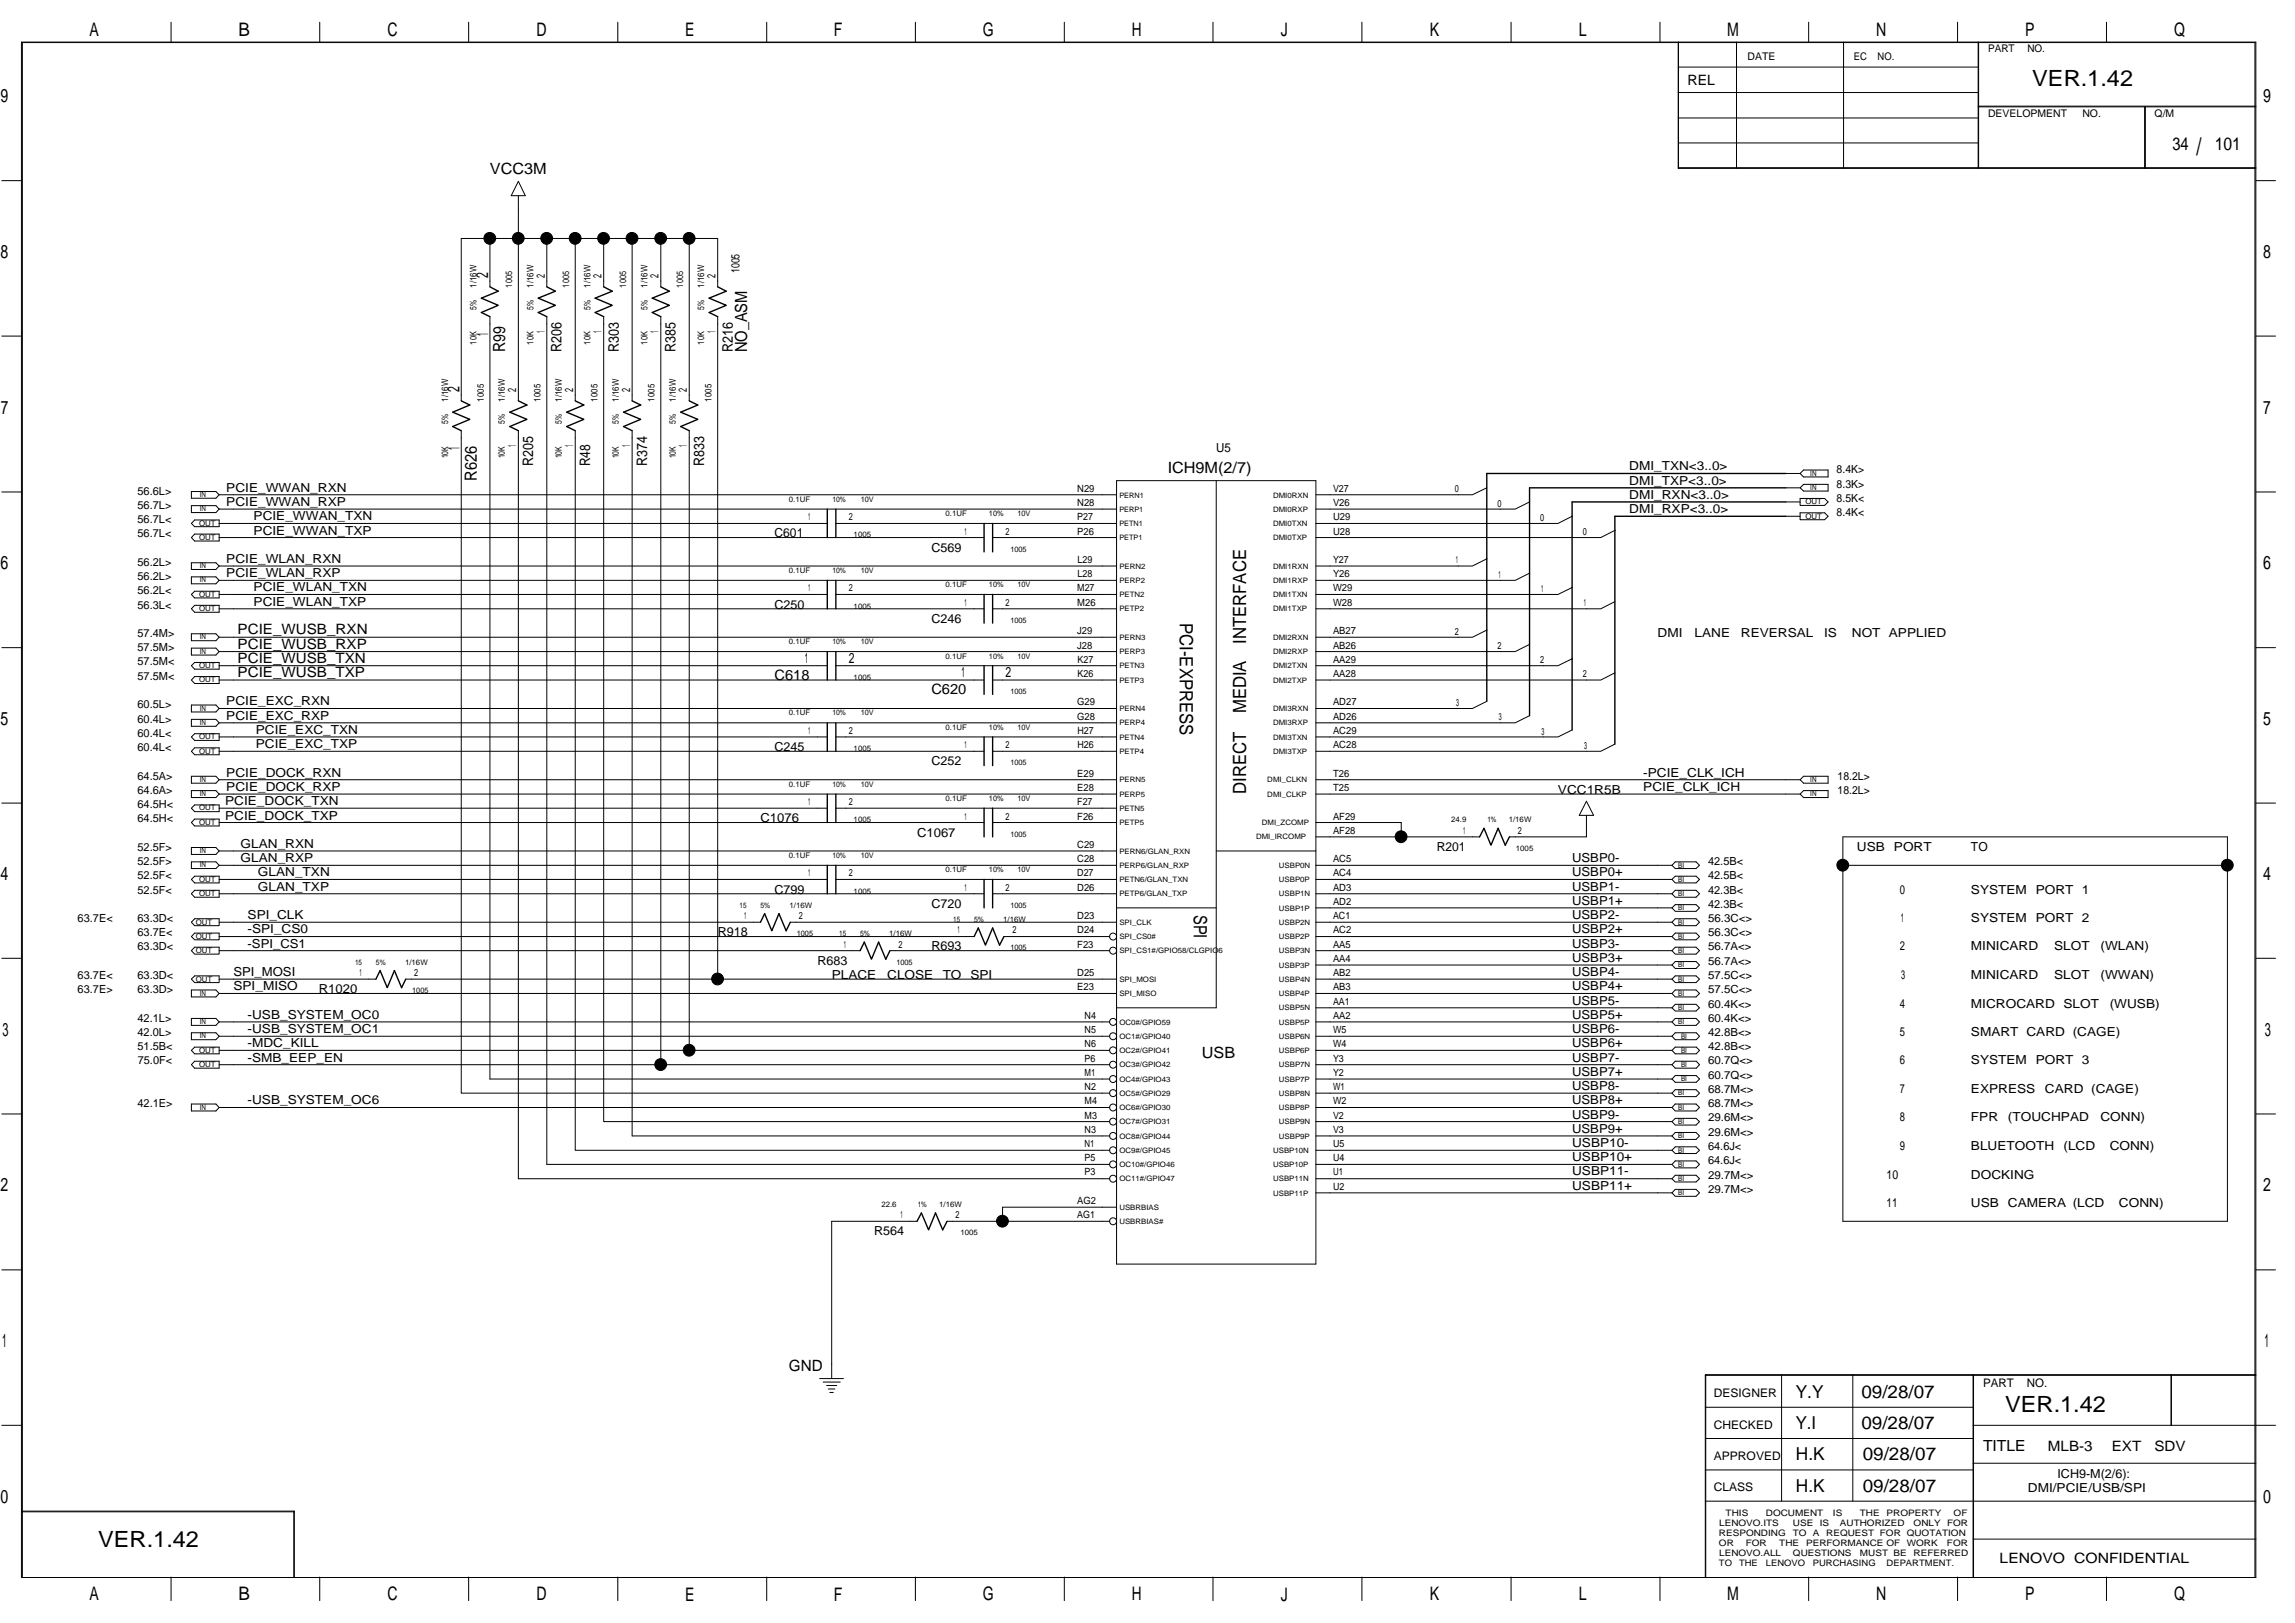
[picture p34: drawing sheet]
<svg xmlns="http://www.w3.org/2000/svg" width="420mm" height="297mm" viewBox="0 0 420 297" stroke-linecap="round" stroke-linejoin="round" font-family="sans-serif">
<defs><g id="words">
<text font-size="4.4" x="402.1" y="28.4">/</text>
<g font-size="4.1">
<text x="372.1" y="15.7">VER.1.42</text>
<text x="367.1" y="258.4">VER.1.42</text>
<text x="18" y="283.2">VER.1.42</text>
</g>
<g font-size="3.4">
<text x="16.4" y="6.6">A</text>
<text x="43.6" y="6.6">B</text>
<text x="70.9" y="6.6">C</text>
<text x="98.2" y="6.6">D</text>
<text x="125.4" y="6.6">E</text>
<text x="152.7" y="6.6">F</text>
<text x="179.9" y="6.6">G</text>
<text x="207.2" y="6.6">H</text>
<text x="234.5" y="6.6">J</text>
<text x="261.8" y="6.6">K</text>
<text x="289" y="6.6">L</text>
<text x="316.2" y="6.6">M</text>
<text x="343.5" y="6.6">N</text>
<text x="370.8" y="6.6">P</text>
<text x="398" y="6.6">Q</text>
<text x=".1" y="18.8">9</text>
<text x="414.3" y="18.8">9</text>
<text x=".1" y="47.2">8</text>
<text x="414.3" y="47.2">8</text>
<text x=".2" y="75.7">7</text>
<text x="414.3" y="75.7">7</text>
<text x=".1" y="104.2">6</text>
<text x="414.3" y="104.2">6</text>
<text x="216" y="114" transform="rotate(90 216 114)">PCI-EXPRESS</text>
<text x=".1" y="132.7">5</text>
<text x="414.3" y="132.7">5</text>
<text x=".1" y="161.1">4</text>
<text x="414.3" y="161.1">4</text>
<text x="218.6" y="167.5" transform="rotate(90 218.6 167.5)">SPI</text>
<text x=".5" y="189.6">3</text>
<text x="414.6" y="189.6">3</text>
<text x=".1" y="218.1">2</text>
<text x="414.3" y="218.1">2</text>
<text x=".4" y="246.6">1</text>
<text x="414.6" y="246.6">1</text>
<text x=".1" y="275.1">0</text>
<text x="414.3" y="275.1">0</text>
<text x="16.4" y="292.9">A</text>
<text x="43.6" y="292.9">B</text>
<text x="70.9" y="292.9">C</text>
<text x="98.2" y="292.9">D</text>
<text x="125.4" y="292.9">E</text>
<text x="152.7" y="292.9">F</text>
<text x="179.9" y="292.9">G</text>
<text x="207.2" y="292.9">H</text>
<text x="234.5" y="292.9">J</text>
<text x="261.8" y="292.9">K</text>
<text x="289" y="292.9">L</text>
<text x="316.2" y="292.9">M</text>
<text x="343.5" y="292.9">N</text>
<text x="370.8" y="292.9">P</text>
<text x="398" y="292.9">Q</text>
</g>
<g font-size="3.3">
<text x="397.7" y="27.4">34</text>
<text x="405.5" y="27.4">101</text>
<text x="228.1" y="117.8" transform="rotate(-90 228.1 117.8)">INTERFACE</text>
<text x="228.1" y="130.5" transform="rotate(-90 228.1 130.5)">MEDIA</text>
<text x="228.1" y="145.3" transform="rotate(-90 228.1 145.3)">DIRECT</text>
<text x="328.7" y="255.8">Y.Y</text>
<text x="340.8" y="255.8">09/28/07</text>
<text x="328.7" y="261.6">Y.I</text>
<text x="340.8" y="261.6">09/28/07</text>
<text x="328.8" y="267.3">H.K</text>
<text x="341" y="267.3">09/28/07</text>
<text x="328.8" y="273">H.K</text>
<text x="341" y="273">09/28/07</text>
</g>
<g font-size="3.1">
<text x="89.4" y="50.9" transform="rotate(-90 89.4 50.9)">2</text>
<text x="89.4" y="61.6" transform="rotate(-90 89.4 61.6)">1</text>
<text x="92.5" y="64.5" transform="rotate(-90 92.5 64.5)">R99</text>
<text x="136.8" y="64.5" transform="rotate(-90 136.8 64.5)">NO_ASM</text>
<text x="84.1" y="71.8" transform="rotate(-90 84.1 71.8)">2</text>
<text x="84.1" y="82.4" transform="rotate(-90 84.1 82.4)">1</text>
<text x="87.3" y="88" transform="rotate(-90 87.3 88)">R626</text>
</g>
<g font-size="2.8">
<text x="89.7" y="31.9">VCC3M</text>
<text x="213.8" y="86.7">ICH9M(2/7)</text>
<text x="220" y="193.5">USB</text>
<text x="144.4" y="250.9">GND</text>
<text x="363" y="265.6">TITLE</text>
</g>
<g font-size="2.7">
<text x="102.8" y="64.5" transform="rotate(-90 102.8 64.5)">R206</text>
<text x="113.3" y="64.5" transform="rotate(-90 113.3 64.5)">R303</text>
<text x="123.7" y="64.5" transform="rotate(-90 123.7 64.5)">R385</text>
<text x="134.1" y="64.5" transform="rotate(-90 134.1 64.5)">R216</text>
<text x="97.6" y="85.3" transform="rotate(-90 97.6 85.3)">R205</text>
<text x="108.1" y="85.3" transform="rotate(-90 108.1 85.3)">R48</text>
<text x="118.5" y="85.3" transform="rotate(-90 118.5 85.3)">R374</text>
<text x="128.9" y="85.3" transform="rotate(-90 128.9 85.3)">R833</text>
</g>
<g font-size="2.6">
<text x="308.9" y="15.5">REL</text>
<text x="43.5" y="118.7">PCIE_WUSB_RXP</text>
<text x="43.5" y="116.1">PCIE_WUSB_RXN</text>
<text x="43.5" y="124">PCIE_WUSB_TXP</text>
<text x="43.5" y="121.3">PCIE_WUSB_TXN</text>
<text x="141.8" y="124.5">C618</text>
<text x="147.4" y="121.3">1</text>
<text x="155.4" y="121.3">2</text>
<text x="176" y="124">1</text>
<text x="184.1" y="124">2</text>
<text x="170.5" y="127.1">C620</text>
<text x="374.9" y="265.5">MLB-3</text>
<text x="386.6" y="265.5">EXT</text>
<text x="394.4" y="265.5">SDV</text>
<text x="366.1" y="286.1">LENOVO CONFIDENTIAL</text>
</g>
<g font-size="2.3">
<text x="222.7" y="82.7">U5</text>
<text x="298.3" y="88.7">DMI_TXP&lt;3..0&gt;</text>
<text x="298.3" y="86.1">DMI_TXN&lt;3..0&gt;</text>
<text x="41.4" y="92.6">PCIE_WWAN_RXP</text>
<text x="41.4" y="90">PCIE_WWAN_RXN</text>
<text x="46.4" y="95.2">PCIE_WWAN_TXN</text>
<text x="298.3" y="93.9">DMI_RXP&lt;3..0&gt;</text>
<text x="298.3" y="91.3">DMI_RXN&lt;3..0&gt;</text>
<text x="46.4" y="97.8">PCIE_WWAN_TXP</text>
<text x="141.8" y="98.3">C601</text>
<text x="170.5" y="101">C569</text>
<text x="41.4" y="105.7">PCIE_WLAN_RXP</text>
<text x="41.4" y="103">PCIE_WLAN_RXN</text>
<text x="46.4" y="110.9">PCIE_WLAN_TXP</text>
<text x="46.4" y="108.2">PCIE_WLAN_TXN</text>
<text x="141.8" y="111.4">C250</text>
<text x="170.5" y="114">C246</text>
<text x="303.5" y="116.6">DMI</text>
<text x="310.2" y="116.6">LANE</text>
<text x="318.7" y="116.6">REVERSAL</text>
<text x="334" y="116.6">IS</text>
<text x="339" y="116.6">NOT APPLIED</text>
<text x="41.4" y="131.7">PCIE_EXC_RXP</text>
<text x="41.4" y="129.1">PCIE_EXC_RXN</text>
<text x="46.9" y="136.9">PCIE_EXC_TXP</text>
<text x="46.9" y="134.3">PCIE_EXC_TXN</text>
<text x="141.8" y="137.5">C245</text>
<text x="41.4" y="142.2">PCIE_DOCK_RXN</text>
<text x="170.5" y="140.1">C252</text>
<text x="300.9" y="142.2">-PCIE_CLK_ICH</text>
<text x="41.2" y="150">PCIE_DOCK_TXP</text>
<text x="41.2" y="147.4">PCIE_DOCK_TXN</text>
<text x="41.4" y="144.7">PCIE_DOCK_RXP</text>
<text x="285.2" y="145.3">VCC1R5B</text>
<text x="300.9" y="144.7">PCIE_CLK_ICH</text>
<text x="44.1" y="155.2">GLAN_RXN</text>
<text x="139.2" y="150.5">C1076</text>
<text x="167.9" y="153.1">C1067</text>
<text x="263" y="155.7">R201</text>
<text x="340" y="155.7">USB</text>
<text x="346.7" y="155.7">PORT</text>
<text x="360.8" y="155.7">TO</text>
<text x="44.1" y="157.8">GLAN_RXP</text>
<text x="47.2" y="160.4">GLAN_TXN</text>
<text x="287.8" y="157.8">USBP0-</text>
<text x="287.8" y="160.4">USBP0+</text>
<text x="47.2" y="163">GLAN_TXP</text>
<text x="141.8" y="163.5">C799</text>
<text x="170.5" y="166.1">C720</text>
<text x="287.8" y="163">USBP1-</text>
<text x="287.8" y="165.6">USBP1+</text>
<text x="347.8" y="163.5">0</text>
<text x="360.8" y="163.5">SYSTEM</text>
<text x="372.7" y="163.5">PORT 1</text>
<text x="45.3" y="168.2">SPI_CLK</text>
<text x="45.3" y="170.8">-SPI_CS0</text>
<text x="45.3" y="173.4">-SPI_CS1</text>
<text x="131.4" y="171.4">R918</text>
<text x="170.5" y="173.9">R693</text>
<text x="287.8" y="168.2">USBP2-</text>
<text x="287.8" y="170.8">USBP2+</text>
<text x="287.8" y="173.4">USBP3-</text>
<text x="347.8" y="173.9">2</text>
<text x="348" y="168.7">1</text>
<text x="360.8" y="173.9">MINICARD</text>
<text x="360.8" y="168.7">SYSTEM</text>
<text x="372.7" y="168.7">PORT 2</text>
<text x="376.1" y="173.9">SLOT</text>
<text x="384.5" y="173.9">(WLAN)</text>
<text x="42.7" y="178.6">SPI_MOSI</text>
<text x="149.6" y="176.6">R683</text>
<text x="152.3" y="179.2">PLACE</text>
<text x="162.4" y="179.2">CLOSE</text>
<text x="172.6" y="179.2">TO</text>
<text x="177.7" y="179.2">SPI</text>
<text x="287.8" y="176.1">USBP3+</text>
<text x="287.8" y="178.6">USBP4-</text>
<text x="348.1" y="179.2">3</text>
<text x="360.8" y="179.2">MINICARD</text>
<text x="376.1" y="179.2">SLOT</text>
<text x="384.5" y="179.2">(WWAN)</text>
<text x="42.7" y="181.3">SPI_MISO</text>
<text x="58.4" y="181.8">R1020</text>
<text x="287.8" y="181.3">USBP4+</text>
<text x="287.8" y="183.9">USBP5-</text>
<text x="347.8" y="184.4">4</text>
<text x="360.8" y="184.4">MICROCARD SLOT</text>
<text x="386.2" y="184.4">(WUSB)</text>
<text x="45.3" y="189.1">-USB_SYSTEM_OC1</text>
<text x="45.3" y="186.5">-USB_SYSTEM_OC0</text>
<text x="45.3" y="191.7">-MDC_KILL</text>
<text x="287.8" y="186.5">USBP5+</text>
<text x="287.8" y="189.1">USBP6-</text>
<text x="287.8" y="191.7">USBP6+</text>
<text x="347.8" y="189.6">5</text>
<text x="360.8" y="189.6">SMART CARD (CAGE)</text>
<text x="45.3" y="194.3">-SMB_EEP_EN</text>
<text x="287.8" y="194.3">USBP7-</text>
<text x="287.8" y="196.9">USBP7+</text>
<text x="347.8" y="194.8">6</text>
<text x="360.8" y="194.8">SYSTEM</text>
<text x="372.7" y="194.8">PORT 3</text>
<text x="45.3" y="202.1">-USB_SYSTEM_OC6</text>
<text x="287.8" y="199.5">USBP8-</text>
<text x="287.8" y="202.1">USBP8+</text>
<text x="347.8" y="200">7</text>
<text x="360.8" y="200">EXPRESS</text>
<text x="374.4" y="200">CARD (CAGE)</text>
<text x="287.8" y="204.7">USBP9-</text>
<text x="287.8" y="207.3">USBP9+</text>
<text x="287.8" y="209.9">USBP10-</text>
<text x="347.8" y="205.2">8</text>
<text x="360.8" y="205.2">FPR</text>
<text x="367.6" y="205.2">(TOUCHPAD</text>
<text x="384.5" y="205.2">CONN)</text>
<text x="287.8" y="212.6">USBP10+</text>
<text x="287.8" y="215.1">USBP11-</text>
<text x="345.4" y="215.7">10</text>
<text x="347.8" y="210.5">9</text>
<text x="360.8" y="215.7">DOCKING</text>
<text x="360.8" y="210.5">BLUETOOTH</text>
<text x="377.8" y="210.5">(LCD</text>
<text x="386.2" y="210.5">CONN)</text>
<text x="287.8" y="217.8">USBP11+</text>
<text x="345.4" y="220.9">11</text>
<text x="360.8" y="220.9">USB</text>
<text x="367.6" y="220.9">CAMERA (LCD</text>
<text x="387.9" y="220.9">CONN)</text>
<text x="160.1" y="226.1">R564</text>
<text x="371.3" y="273">DMI/PCIE/USB/SPI</text>
<text x="376.7" y="270.4">ICH9-M(2/6):</text>
</g>
<g font-size="2.2">
<text x="313.8" y="255.7">DESIGNER</text>
<text x="363" y="253.8">PART</text>
<text x="371.1" y="253.8">NO.</text>
<text x="313.8" y="261.5">CHECKED</text>
<text x="313.8" y="267.2">APPROVED</text>
<text x="313.8" y="272.9">CLASS</text>
</g>
<g font-size="2.1">
<text x="99.7" y="50.9" transform="rotate(-90 99.7 50.9)">2</text>
<text x="110.1" y="50.9" transform="rotate(-90 110.1 50.9)">2</text>
<text x="120.6" y="50.9" transform="rotate(-90 120.6 50.9)">2</text>
<text x="131" y="50.9" transform="rotate(-90 131 50.9)">2</text>
<text x="135.4" y="50" transform="rotate(-90 135.4 50)">1005</text>
<text x="99.7" y="61" transform="rotate(-90 99.7 61)">1</text>
<text x="110.1" y="61" transform="rotate(-90 110.1 61)">1</text>
<text x="120.6" y="61" transform="rotate(-90 120.6 61)">1</text>
<text x="131" y="61" transform="rotate(-90 131 61)">1</text>
<text x="94.5" y="71.8" transform="rotate(-90 94.5 71.8)">2</text>
<text x="104.9" y="71.8" transform="rotate(-90 104.9 71.8)">2</text>
<text x="115.3" y="71.8" transform="rotate(-90 115.3 71.8)">2</text>
<text x="125.8" y="71.8" transform="rotate(-90 125.8 71.8)">2</text>
<text x="94.5" y="81.8" transform="rotate(-90 94.5 81.8)">1</text>
<text x="104.9" y="81.8" transform="rotate(-90 104.9 81.8)">1</text>
<text x="115.3" y="81.8" transform="rotate(-90 115.3 81.8)">1</text>
<text x="125.8" y="81.8" transform="rotate(-90 125.8 81.8)">1</text>
</g>
<g font-size="2">
<text x="336.2" y="89.2">8.3K&gt;</text>
<text x="336.2" y="86.6">8.4K&gt;</text>
<text x="25.2" y="95.8">56.7L&lt;</text>
<text x="25.2" y="93.1">56.7L&gt;</text>
<text x="25.2" y="90.5">56.6L&gt;</text>
<text x="336.2" y="94.4">8.4K&lt;</text>
<text x="336.2" y="91.8">8.5K&lt;</text>
<text x="25.2" y="98.3">56.7L&lt;</text>
<text x="25.2" y="106.2">56.2L&gt;</text>
<text x="25.2" y="103.5">56.2L&gt;</text>
<text x="25.2" y="111.4">56.3L&lt;</text>
<text x="25.2" y="108.8">56.2L&lt;</text>
<text x="25.2" y="119.2">57.5M&gt;</text>
<text x="25.2" y="116.6">57.4M&gt;</text>
<text x="25.2" y="124.4">57.5M&lt;</text>
<text x="25.2" y="121.8">57.5M&lt;</text>
<text x="25.2" y="129.6">60.5L&gt;</text>
<text x="25.2" y="137.5">60.4L&lt;</text>
<text x="25.2" y="134.8">60.4L&lt;</text>
<text x="25.2" y="132.2">60.4L&gt;</text>
<text x="25.2" y="142.7">64.5A&gt;</text>
<text x="336.4" y="142.7">18.2L&gt;</text>
<text x="25.2" y="147.9">64.5H&lt;</text>
<text x="25.2" y="145.3">64.6A&gt;</text>
<text x="336.4" y="145.3">18.2L&gt;</text>
<text x="25.2" y="155.7">52.5F&gt;</text>
<text x="25.2" y="150.5">64.5H&lt;</text>
<text x="25.2" y="160.9">52.5F&lt;</text>
<text x="25.2" y="158.3">52.5F&gt;</text>
<text x="312.7" y="158.3">42.5B&lt;</text>
<text x="312.7" y="160.9">42.5B&lt;</text>
<text x="25.2" y="163.5">52.5F&lt;</text>
<text x="312.7" y="163.5">42.3B&lt;</text>
<text x="312.7" y="166.1">42.3B&lt;</text>
<text x="14.2" y="168.7">63.7E&lt;</text>
<text x="25.2" y="168.7">63.3D&lt;</text>
<text x="25.2" y="171.4">63.7E&lt;</text>
<text x="25.2" y="173.9">63.3D&lt;</text>
<text x="312.7" y="168.7">56.3C&lt;&gt;</text>
<text x="312.7" y="171.4">56.3C&lt;&gt;</text>
<text x="312.7" y="173.9">56.7A&lt;&gt;</text>
<text x="14.2" y="179.2">63.7E&lt;</text>
<text x="25.2" y="179.2">63.3D&lt;</text>
<text x="312.7" y="176.6">56.7A&lt;&gt;</text>
<text x="312.7" y="179.2">57.5C&lt;&gt;</text>
<text x="14.2" y="181.8">63.7E&gt;</text>
<text x="25.2" y="181.8">63.3D&gt;</text>
<text x="312.7" y="181.8">57.5C&lt;&gt;</text>
<text x="312.7" y="184.4">60.4K&lt;&gt;</text>
<text x="25.2" y="189.6">42.0L&gt;</text>
<text x="25.2" y="187">42.1L&gt;</text>
<text x="312.7" y="187">60.4K&lt;&gt;</text>
<text x="312.7" y="189.6">42.8B&lt;&gt;</text>
<text x="25.2" y="192.2">51.5B&lt;</text>
<text x="25.2" y="194.8">75.0F&lt;</text>
<text x="312.7" y="192.2">42.8B&lt;&gt;</text>
<text x="312.7" y="194.8">60.7Q&lt;&gt;</text>
<text x="312.7" y="197.4">60.7Q&lt;&gt;</text>
<text x="25.2" y="202.6">42.1E&gt;</text>
<text x="312.7" y="200">68.7M&lt;&gt;</text>
<text x="312.7" y="202.6">68.7M&lt;&gt;</text>
<text x="312.7" y="205.2">29.6M&lt;&gt;</text>
<text x="312.7" y="207.9">29.6M&lt;&gt;</text>
<text x="312.7" y="210.5">64.6J&lt;</text>
<text x="312.7" y="213.1">64.6J&lt;</text>
<text x="312.7" y="215.7">29.7M&lt;&gt;</text>
<text x="312.7" y="218.3">29.7M&lt;&gt;</text>
</g>
<g font-size="1.9">
<text x="319.9" y="11">DATE</text>
<text x="339.4" y="11">EC</text>
<text x="343.7" y="11">NO.</text>
<text x="364" y="9.5">PART</text>
<text x="371.2" y="9.5">NO.</text>
<text x="364" y="21.3">DEVELOPMENT</text>
<text x="381.2" y="21.3">NO.</text>
<text x="394.5" y="21.3">Q/M</text>
</g>
<g font-size="1.8">
<text x="147.9" y="95.2">1</text>
<text x="155.4" y="95.2">2</text>
<text x="197.2" y="95.2">P27</text>
<text x="197.2" y="90">N29</text>
<text x="197.2" y="92.6">N28</text>
<text x="244" y="90">V27</text>
<text x="244" y="92.6">V26</text>
<text x="244" y="95.2">U29</text>
<text x="266.3" y="90.1">0</text>
<text x="274.2" y="92.7">0</text>
<text x="282" y="95.3">0</text>
<text x="176.6" y="97.8">1</text>
<text x="184.1" y="97.8">2</text>
<text x="197.2" y="97.8">P26</text>
<text x="244" y="97.8">U28</text>
<text x="289.8" y="97.9">0</text>
<text x="197.3" y="103">L29</text>
<text x="197.3" y="105.7">L28</text>
<text x="244" y="103">Y27</text>
<text x="244" y="105.7">Y26</text>
<text x="266.5" y="103.1">1</text>
<text x="274.4" y="105.7">1</text>
<text x="147.9" y="108.2">1</text>
<text x="155.4" y="108.2">2</text>
<text x="176.6" y="110.9">1</text>
<text x="184.1" y="110.9">2</text>
<text x="197.2" y="108.2">M27</text>
<text x="197.2" y="110.9">M26</text>
<text x="244" y="108.2">W29</text>
<text x="244" y="110.9">W28</text>
<text x="282.1" y="108.4">1</text>
<text x="290" y="111">1</text>
<text x="197.2" y="116.1">J29</text>
<text x="197.2" y="118.7">J28</text>
<text x="244" y="116.1">AB27</text>
<text x="244" y="118.7">AB26</text>
<text x="266.3" y="116.2">2</text>
<text x="274.2" y="118.8">2</text>
<text x="197.3" y="121.3">K27</text>
<text x="197.3" y="123.9">K26</text>
<text x="244" y="121.3">AA29</text>
<text x="244" y="123.9">AA28</text>
<text x="282" y="121.4">2</text>
<text x="289.8" y="124">2</text>
<text x="197.2" y="129.1">G29</text>
<text x="197.2" y="131.7">G28</text>
<text x="244" y="129.1">AD27</text>
<text x="244" y="131.7">AD26</text>
<text x="266.6" y="129.2">3</text>
<text x="274.4" y="131.8">3</text>
<text x="147.9" y="134.3">1</text>
<text x="155.4" y="134.3">2</text>
<text x="176.6" y="136.9">1</text>
<text x="184.1" y="136.9">2</text>
<text x="197.3" y="134.3">H27</text>
<text x="197.3" y="136.9">H26</text>
<text x="244" y="134.3">AC29</text>
<text x="244" y="136.9">AC28</text>
<text x="282.2" y="134.5">3</text>
<text x="290" y="137">3</text>
<text x="197.2" y="142.2">E29</text>
<text x="244" y="142.2">T26</text>
<text x="147.9" y="147.4">1</text>
<text x="155.4" y="147.4">2</text>
<text x="176.6" y="150">1</text>
<text x="184.1" y="150">2</text>
<text x="197.2" y="147.4">F27</text>
<text x="197.2" y="150">F26</text>
<text x="197.2" y="144.7">E28</text>
<text x="244" y="144.7">T25</text>
<text x="244" y="150">AF29</text>
<text x="197.2" y="155.2">C29</text>
<text x="244" y="152.6">AF28</text>
<text x="267.9" y="152.6">1</text>
<text x="277.9" y="152.6">2</text>
<text x="147.9" y="160.4">1</text>
<text x="155.4" y="160.4">2</text>
<text x="197.2" y="160.4">D27</text>
<text x="197.2" y="157.8">C28</text>
<text x="244" y="157.8">AC5</text>
<text x="244" y="160.4">AC4</text>
<text x="176.6" y="163">1</text>
<text x="184.1" y="163">2</text>
<text x="197.2" y="163">D26</text>
<text x="244" y="163">AD3</text>
<text x="244" y="165.6">AD2</text>
<text x="136.2" y="168.2">1</text>
<text x="146.3" y="168.2">2</text>
<text x="154.5" y="173.4">1</text>
<text x="164.5" y="173.4">2</text>
<text x="175.3" y="170.8">1</text>
<text x="185.4" y="170.8">2</text>
<text x="197.2" y="173.4">F23</text>
<text x="197.2" y="170.8">D24</text>
<text x="197.2" y="168.2">D23</text>
<text x="244" y="170.8">AC2</text>
<text x="244" y="168.2">AC1</text>
<text x="244" y="173.4">AA5</text>
<text x="65.8" y="178.6">1</text>
<text x="75.9" y="178.6">2</text>
<text x="197.2" y="178.6">D25</text>
<text x="244" y="178.6">AB2</text>
<text x="244" y="176.1">AA4</text>
<text x="197.2" y="181.3">E23</text>
<text x="244" y="181.3">AB3</text>
<text x="244" y="183.9">AA1</text>
<text x="198.6" y="191.7">N6</text>
<text x="198.6" y="189.1">N5</text>
<text x="198.6" y="186.5">N4</text>
<text x="244" y="189.1">W5</text>
<text x="244" y="191.7">W4</text>
<text x="244" y="186.5">AA2</text>
<text x="198.6" y="194.3">P6</text>
<text x="198.6" y="196.9">M1</text>
<text x="244" y="194.3">Y3</text>
<text x="244" y="196.9">Y2</text>
<text x="198.6" y="199.5">N2</text>
<text x="198.6" y="202.1">M4</text>
<text x="244" y="202.1">W2</text>
<text x="244" y="199.5">W1</text>
<text x="198.6" y="207.3">N3</text>
<text x="198.6" y="209.9">N1</text>
<text x="198.6" y="204.7">M3</text>
<text x="244" y="207.3">V3</text>
<text x="244" y="204.7">V2</text>
<text x="244" y="209.9">U5</text>
<text x="198.6" y="212.6">P5</text>
<text x="198.6" y="215.1">P3</text>
<text x="244" y="212.6">U4</text>
<text x="244" y="215.1">U1</text>
<text x="197.2" y="220.4">AG2</text>
<text x="244" y="217.8">U2</text>
<text x="164.9" y="223">1</text>
<text x="175" y="223">2</text>
<text x="197.2" y="223">AG1</text>
</g>
<g font-size="1.7">
<text x="87.2" y="52.6" transform="rotate(-90 87.2 52.6)">1/16W</text>
<text x="93.8" y="52.6" transform="rotate(-90 93.8 52.6)">1005</text>
<text x="97.7" y="52.6" transform="rotate(-90 97.7 52.6)">1/16W</text>
<text x="104.2" y="52.6" transform="rotate(-90 104.2 52.6)">1005</text>
<text x="108.1" y="52.6" transform="rotate(-90 108.1 52.6)">1/16W</text>
<text x="114.6" y="52.6" transform="rotate(-90 114.6 52.6)">1005</text>
<text x="118.5" y="52.6" transform="rotate(-90 118.5 52.6)">1/16W</text>
<text x="125" y="52.6" transform="rotate(-90 125 52.6)">1005</text>
<text x="128.9" y="52.6" transform="rotate(-90 128.9 52.6)">1/16W</text>
<text x="87.2" y="56.7" transform="rotate(-90 87.2 56.7)">5%</text>
<text x="97.7" y="56.7" transform="rotate(-90 97.7 56.7)">5%</text>
<text x="108.1" y="56.7" transform="rotate(-90 108.1 56.7)">5%</text>
<text x="118.5" y="56.7" transform="rotate(-90 118.5 56.7)">5%</text>
<text x="128.9" y="56.7" transform="rotate(-90 128.9 56.7)">5%</text>
<text x="87.2" y="63.1" transform="rotate(-90 87.2 63.1)">10K</text>
<text x="97.7" y="63.1" transform="rotate(-90 97.7 63.1)">10K</text>
<text x="108.1" y="63.1" transform="rotate(-90 108.1 63.1)">10K</text>
<text x="118.5" y="63.1" transform="rotate(-90 118.5 63.1)">10K</text>
<text x="128.9" y="63.1" transform="rotate(-90 128.9 63.1)">10K</text>
<text x="82" y="77.5" transform="rotate(-90 82 77.5)">5%</text>
<text x="82" y="73.5" transform="rotate(-90 82 73.5)">1/16W</text>
<text x="88.5" y="73.5" transform="rotate(-90 88.5 73.5)">1005</text>
<text x="92.4" y="77.5" transform="rotate(-90 92.4 77.5)">5%</text>
<text x="92.4" y="73.5" transform="rotate(-90 92.4 73.5)">1/16W</text>
<text x="99" y="73.5" transform="rotate(-90 99 73.5)">1005</text>
<text x="102.9" y="77.5" transform="rotate(-90 102.9 77.5)">5%</text>
<text x="102.9" y="73.5" transform="rotate(-90 102.9 73.5)">1/16W</text>
<text x="109.4" y="73.5" transform="rotate(-90 109.4 73.5)">1005</text>
<text x="113.3" y="77.5" transform="rotate(-90 113.3 77.5)">5%</text>
<text x="113.3" y="73.5" transform="rotate(-90 113.3 73.5)">1/16W</text>
<text x="119.8" y="73.5" transform="rotate(-90 119.8 73.5)">1005</text>
<text x="123.7" y="77.5" transform="rotate(-90 123.7 77.5)">5%</text>
<text x="123.7" y="73.5" transform="rotate(-90 123.7 73.5)">1/16W</text>
<text x="130.2" y="73.5" transform="rotate(-90 130.2 73.5)">1005</text>
<text x="82" y="83.9" transform="rotate(-90 82 83.9)">10K</text>
<text x="92.4" y="83.9" transform="rotate(-90 92.4 83.9)">10K</text>
<text x="102.9" y="83.9" transform="rotate(-90 102.9 83.9)">10K</text>
<text x="113.3" y="83.9" transform="rotate(-90 113.3 83.9)">10K</text>
<text x="123.7" y="83.9" transform="rotate(-90 123.7 83.9)">10K</text>
</g>
<g font-size="1.6">
<text x="314.7" y="281.2">RESPONDING</text>
<text x="314.7" y="279.3">LENOVO.ITS</text>
<text x="315.9" y="277.5">THIS</text>
<text x="323.3" y="277.5">DOCUMENT</text>
<text x="328.2" y="281.2">TO</text>
<text x="328.2" y="279.3">USE</text>
<text x="331.9" y="281.2">A</text>
<text x="333.2" y="279.3">IS</text>
<text x="334.3" y="281.2">REQUEST FOR QUOTATION</text>
<text x="335.6" y="277.5">IS</text>
<text x="336.8" y="279.3">AUTHORIZED</text>
<text x="340.5" y="277.5">THE</text>
<text x="345.4" y="277.5">PROPERTY</text>
<text x="350.3" y="279.3">ONLY</text>
<text x="356.5" y="279.3">FOR</text>
<text x="357.7" y="277.5">OF</text>
<text x="314.7" y="286.7">TO</text>
<text x="314.7" y="283">OR</text>
<text x="314.7" y="284.9">LENOVO.ALL</text>
<text x="318.4" y="286.7">THE</text>
<text x="319.6" y="283">FOR</text>
<text x="323.3" y="286.7">LENOVO</text>
<text x="325.7" y="283">THE</text>
<text x="328.2" y="284.9">QUESTIONS</text>
<text x="330.7" y="283">PERFORMANCE OF</text>
<text x="331.9" y="286.7">PURCHASING</text>
<text x="340.5" y="284.9">MUST BE</text>
<text x="345.4" y="286.7">DEPARTMENT.</text>
<text x="349.1" y="283">WORK</text>
<text x="350.3" y="284.9">REFERRED</text>
<text x="356.4" y="283">FOR</text>
</g>
<g font-size="1.4">
<text x="331.4" y="89.7">IN</text>
<text x="331.4" y="87.1">IN</text>
<text x="36.6" y="93.6">IN</text>
<text x="36.6" y="90.9">IN</text>
<text x="144.4" y="91.8">0.1UF</text>
<text x="152.4" y="91.8">10%</text>
<text x="157.6" y="91.8">10V</text>
<text x="173.1" y="94.4">0.1UF</text>
<text x="181" y="94.4">10%</text>
<text x="186.3" y="94.4">10V</text>
<text x="204.9" y="91.1">PERN1</text>
<text x="204.9" y="93.6">PERP1</text>
<text x="233.1" y="91.1">DMI0RXN</text>
<text x="233.1" y="93.6">DMI0RXP</text>
<text x="330.5" y="92.3">OUT</text>
<text x="330.5" y="94.9">OUT</text>
<text x="36.4" y="98.8">OUT</text>
<text x="36.4" y="96.2">OUT</text>
<text x="156.3" y="98.3">1005</text>
<text x="185" y="101">1005</text>
<text x="204.9" y="96.3">PETN1</text>
<text x="204.9" y="98.8">PETP1</text>
<text x="233.1" y="96.3">DMI0TXN</text>
<text x="233.1" y="98.8">DMI0TXP</text>
<text x="36.6" y="104">IN</text>
<text x="36.6" y="106.6">IN</text>
<text x="144.4" y="104.9">0.1UF</text>
<text x="152.4" y="104.9">10%</text>
<text x="157.6" y="104.9">10V</text>
<text x="173.1" y="107.5">0.1UF</text>
<text x="181" y="107.5">10%</text>
<text x="186.3" y="107.5">10V</text>
<text x="204.9" y="104.1">PERN2</text>
<text x="204.9" y="106.7">PERP2</text>
<text x="233.1" y="104.1">DMI1RXN</text>
<text x="233.1" y="106.7">DMI1RXP</text>
<text x="36.4" y="109.3">OUT</text>
<text x="36.4" y="111.8">OUT</text>
<text x="156.3" y="111.4">1005</text>
<text x="204.9" y="109.3">PETN2</text>
<text x="204.9" y="111.9">PETP2</text>
<text x="233.1" y="109.3">DMI1TXN</text>
<text x="233.1" y="111.9">DMI1TXP</text>
<text x="36.6" y="119.6">IN</text>
<text x="36.6" y="117">IN</text>
<text x="144.4" y="117.9">0.1UF</text>
<text x="152.4" y="117.9">10%</text>
<text x="157.6" y="117.9">10V</text>
<text x="185" y="114">1005</text>
<text x="204.9" y="117.1">PERN3</text>
<text x="204.9" y="119.7">PERP3</text>
<text x="233.1" y="117.1">DMI2RXN</text>
<text x="233.1" y="119.7">DMI2RXP</text>
<text x="36.4" y="122.3">OUT</text>
<text x="36.4" y="124.9">OUT</text>
<text x="156.3" y="124.4">1005</text>
<text x="173.1" y="120.5">0.1UF</text>
<text x="181" y="120.5">10%</text>
<text x="186.3" y="120.5">10V</text>
<text x="204.9" y="122.3">PETN3</text>
<text x="204.9" y="124.9">PETP3</text>
<text x="233.1" y="122.3">DMI2TXN</text>
<text x="233.1" y="124.9">DMI2TXP</text>
<text x="36.6" y="130">IN</text>
<text x="144.4" y="130.9">0.1UF</text>
<text x="152.4" y="130.9">10%</text>
<text x="157.6" y="130.9">10V</text>
<text x="185" y="127">1005</text>
<text x="204.9" y="130.2">PERN4</text>
<text x="233.1" y="130.2">DMI3RXN</text>
<text x="36.4" y="135.3">OUT</text>
<text x="36.4" y="137.9">OUT</text>
<text x="36.6" y="132.7">IN</text>
<text x="156.3" y="137.5">1005</text>
<text x="173.1" y="133.6">0.1UF</text>
<text x="181" y="133.6">10%</text>
<text x="186.3" y="133.6">10V</text>
<text x="204.9" y="132.8">PERP4</text>
<text x="204.9" y="135.4">PETN4</text>
<text x="204.9" y="138">PETP4</text>
<text x="233.1" y="132.8">DMI3RXP</text>
<text x="233.1" y="135.4">DMI3TXN</text>
<text x="233.1" y="138">DMI3TXP</text>
<text x="36.6" y="143.1">IN</text>
<text x="144.4" y="144">0.1UF</text>
<text x="152.4" y="144">10%</text>
<text x="157.6" y="144">10V</text>
<text x="185" y="140.1">1005</text>
<text x="204.9" y="143.2">PERN5</text>
<text x="232" y="143.2">DMI_CLKN</text>
<text x="331.4" y="143.1">IN</text>
<text x="36.4" y="148.3">OUT</text>
<text x="36.6" y="145.7">IN</text>
<text x="173.1" y="146.6">0.1UF</text>
<text x="181" y="146.6">10%</text>
<text x="186.3" y="146.6">10V</text>
<text x="204.9" y="145.8">PERP5</text>
<text x="204.9" y="148.4">PETN5</text>
<text x="232" y="145.8">DMI_CLKP</text>
<text x="331.4" y="145.8">IN</text>
<text x="36.4" y="151">OUT</text>
<text x="156.3" y="150.5">1005</text>
<text x="185" y="153.1">1005</text>
<text x="204.9" y="151">PETP5</text>
<text x="229.9" y="153.6">DMI_IRCOMP</text>
<text x="231" y="151">DMI_ZCOMP</text>
<text x="265.7" y="150.5">24.9</text>
<text x="272.3" y="150.5">1%</text>
<text x="276.2" y="150.5">1/16W</text>
<text x="277.5" y="155.7">1005</text>
<text x="36.4" y="161.4">OUT</text>
<text x="36.6" y="158.8">IN</text>
<text x="36.6" y="156.1">IN</text>
<text x="144.4" y="157">0.1UF</text>
<text x="152.4" y="157">10%</text>
<text x="157.6" y="157">10V</text>
<text x="173.1" y="159.6">0.1UF</text>
<text x="181" y="159.6">10%</text>
<text x="186.3" y="159.6">10V</text>
<text x="204.9" y="156.2">PERN6/GLAN_RXN</text>
<text x="204.9" y="158.8">PERP6/GLAN_RXP</text>
<text x="204.9" y="161.5">PETN6/GLAN_TXN</text>
<text x="234.1" y="158.8">USBP0N</text>
<text x="234.1" y="161.5">USBP0P</text>
<text x="307.2" y="158.8">BI</text>
<text x="307.2" y="161.4">BI</text>
<text x="36.4" y="164">OUT</text>
<text x="135.4" y="166.1">15</text>
<text x="139.2" y="166.1">5%</text>
<text x="144.6" y="166.1">1/16W</text>
<text x="156.3" y="163.5">1005</text>
<text x="185" y="166.1">1005</text>
<text x="204.9" y="164">PETP6/GLAN_TXP</text>
<text x="234.1" y="164">USBP1N</text>
<text x="234.1" y="166.7">USBP1P</text>
<text x="307.2" y="164">BI</text>
<text x="307.2" y="166.6">BI</text>
<text x="35.8" y="171.8">OUT</text>
<text x="35.8" y="169.2">OUT</text>
<text x="145.9" y="171.4">1005</text>
<text x="153.7" y="171.4">15</text>
<text x="157.5" y="171.4">5%</text>
<text x="162.8" y="171.4">1/16W</text>
<text x="174.5" y="168.7">15</text>
<text x="178.3" y="168.7">5%</text>
<text x="183.7" y="168.7">1/16W</text>
<text x="185" y="173.9">1005</text>
<text x="204.9" y="169.3">SPI_CLK</text>
<text x="204.9" y="171.9">SPI_CS0#</text>
<text x="234.1" y="169.3">USBP2N</text>
<text x="234.1" y="171.9">USBP2P</text>
<text x="307.2" y="169.2">BI</text>
<text x="307.2" y="171.8">BI</text>
<text x="35.8" y="179.7">OUT</text>
<text x="35.8" y="174.4">OUT</text>
<text x="65" y="176.6">15</text>
<text x="68.8" y="176.6">5%</text>
<text x="74.2" y="176.6">1/16W</text>
<text x="164.1" y="176.6">1005</text>
<text x="204.9" y="174.5">SPI_CS1#/GPIO58/CLGPIO6</text>
<text x="204.9" y="179.7">SPI_MOSI</text>
<text x="234.1" y="174.5">USBP3N</text>
<text x="234.1" y="177.1">USBP3P</text>
<text x="234.1" y="179.7">USBP4N</text>
<text x="307.2" y="177">BI</text>
<text x="307.2" y="174.4">BI</text>
<text x="307.2" y="179.7">BI</text>
<text x="36.6" y="182.2">IN</text>
<text x="75.5" y="181.8">1005</text>
<text x="204.9" y="182.3">SPI_MISO</text>
<text x="234.1" y="182.3">USBP4P</text>
<text x="234.1" y="184.9">USBP5N</text>
<text x="307.2" y="184.9">BI</text>
<text x="307.2" y="182.2">BI</text>
<text x="36.6" y="190">IN</text>
<text x="36.6" y="187.4">IN</text>
<text x="204.9" y="187.5">OC0#/GPIO59</text>
<text x="204.9" y="190.1">OC1#/GPIO40</text>
<text x="234.1" y="187.5">USBP5P</text>
<text x="234.1" y="190.1">USBP6N</text>
<text x="307.2" y="187.5">BI</text>
<text x="307.8" y="190.1">BI</text>
<text x="36.4" y="195.3">OUT</text>
<text x="36.4" y="192.7">OUT</text>
<text x="204.9" y="192.7">OC2#/GPIO41</text>
<text x="204.9" y="195.3">OC3#/GPIO42</text>
<text x="204.9" y="198">OC4#/GPIO43</text>
<text x="234.1" y="192.7">USBP6P</text>
<text x="234.1" y="195.3">USBP7N</text>
<text x="234.1" y="198">USBP7P</text>
<text x="307.8" y="195.3">BI</text>
<text x="307.8" y="192.7">BI</text>
<text x="307.8" y="197.9">BI</text>
<text x="36.6" y="203.1">IN</text>
<text x="204.9" y="200.5">OC5#/GPIO29</text>
<text x="204.9" y="203.2">OC6#/GPIO30</text>
<text x="234.1" y="200.5">USBP8N</text>
<text x="234.1" y="203.2">USBP8P</text>
<text x="307.2" y="200.5">BI</text>
<text x="307.2" y="203.1">BI</text>
<text x="204.9" y="205.8">OC7#/GPIO31</text>
<text x="204.9" y="208.4">OC8#/GPIO44</text>
<text x="234.1" y="205.8">USBP9N</text>
<text x="234.1" y="208.4">USBP9P</text>
<text x="307.2" y="205.7">BI</text>
<text x="307.2" y="208.3">BI</text>
<text x="204.9" y="211">OC9#/GPIO45</text>
<text x="204.9" y="213.6">OC10#/GPIO46</text>
<text x="233.1" y="211">USBP10N</text>
<text x="233.1" y="213.6">USBP10P</text>
<text x="307.2" y="210.9">BI</text>
<text x="307.2" y="213.5">BI</text>
<text x="161.4" y="220.9">22.6</text>
<text x="168" y="220.9">1%</text>
<text x="171.9" y="220.9">1/16W</text>
<text x="204.9" y="216.2">OC11#/GPIO47</text>
<text x="204.9" y="221.4">USBRBIAS</text>
<text x="233.1" y="216.2">USBP11N</text>
<text x="233.1" y="218.8">USBP11P</text>
<text x="307.2" y="216.2">BI</text>
<text x="307.2" y="218.7">BI</text>
<text x="175.8" y="226.1">1005</text>
<text x="204.9" y="224">USBRBIAS#</text>
</g>
</g></defs>
<g fill="none" stroke="#000" stroke-width=".25">
<path d="M89.7 52.5l1.5 .8-3.1 1.3 3.1 1.3-3.1 1.3 1.6 .8M100.1 52.5l1.6 .8-3.2 1.3 3.2 1.3-3.2 1.3 1.6 .8M110.5 52.5l1.6 .8-3.1 1.3 3.1 1.3-3.1 1.3 1.5 .8M121 52.5l1.5 .8-3.1 1.3 3.1 1.3-3.1 1.3 1.6 .8M131.4 52.5l1.6 .8-3.2 1.3 3.2 1.3-3.2 1.3 1.6 .8M84.4 73.4l1.6 .7-3.1 1.3 3.1 1.4-3.1 1.3 1.5 .7M94.9 73.4l1.6 .7-3.2 1.3 3.2 1.4-3.2 1.3 1.6 .7M105.3 73.4l1.6 .7-3.2 1.3 3.2 1.4-3.2 1.3 1.6 .7M115.7 73.4l1.6 .7-3.1 1.3 3.1 1.4-3.1 1.3 1.5 .7M126.2 73.4l1.6 .7-3.2 1.3 3.2 1.4-3.2 1.3 1.6 .7M151.5 93.2v5.2M153 93.2v5.2"/>
<path d="M180.2 95.8v5.2M181.7 95.8v5.2M326.9 86.7h-54.7v41.7M326.9 89.3h-46.9v41.7M326.9 91.9h-39.1v41.7M326.9 94.5h-31.3v41.7M151.5 106.2v5.2M151.5 119.3v5.2M153 106.2v5.2M153 119.3v5.2M180.2 108.8v5.2M181.7 108.8v5.2"/>
<path d="M151.5 132.3v5.2M153 132.3v5.2M180.2 121.8v5.3M180.2 134.9v5.2M181.7 121.8v5.3M181.7 134.9v5.2M151.5 145.3v5.2M151.5 158.4v5.2M153 145.3v5.2M153 158.4v5.2M180.2 147.9v5.3M181.7 147.9v5.3"/>
<path d="M270.9 153.2l.8-1.6 1.3 3.1 1.3-3.1 1.3 3.1 .7-1.5M68.8 179.2l.8-1.6 1.3 3.2 1.3-3.2 1.3 3.2 .8-1.6M139.2 168.8l.8-1.6 1.3 3.1 1.3-3.1 1.3 3.1 .8-1.5M157.5 174l.7-1.6 1.3 3.2 1.4-3.2 1.3 3.2 .7-1.6M178.3 171.4l.8-1.6 1.3 3.2 1.3-3.2 1.3 3.2 .8-1.6M180.2 161v5.2M181.7 161v5.2M167.9 223.5l.8-1.5 1.3 3.1 1.3-3.1 1.3 3.1 .8-1.6"/>
</g>
<g fill="none" stroke="#000" stroke-width=".18">
<path d="M3.9 7.7h409.1v281h-409.1zM31.3 4.1v3.6M58.5 4.1v3.6M85.8 4.1v3.6M113.1 4.1v3.6M140.4 4.1v3.6M167.6 4.1v3.6M194.8 4.1v3.6M222.1 4.1v3.6M249.3 4.1v3.6M276.6 4.1v3.6M303.9 4.1v3.6"/>
<path d="M307.2 7.7v23.1h105.8M307.2 12.3h55M307.2 16.9h55M307.3 7.7v23.1M317.9 7.7v23.1M331.1 4.1v3.6M337.5 7.7v23.1M358.4 4.1v3.6M362.2 7.7v23.1M362.2 19.4h50.8M362.2 19.6h50.8M385.6 4.1v3.6"/>
<path d="M392.6 19.6v11.2M392.8 19.6v11.2M.3 33.1h3.6M94.9 35.8v37.6M94.9 33.2l1.3 2.6h-2.6zM307.2 30.7h105.8M307.2 21.6h55M307.3 26.2h54.9M413 33.1h3.6M89.7 43.6v8.9M89.7 58v139.5h113.4M100.1 43.6h-15.7v29.8"/>
<path d="M100.1 58v155.1h103M105.3 43.6h-5.2v8.9M105.3 43.6v29.8M105.3 43.6h5.2M110.5 58v147.3h92.6M115.7 43.6h-5.2v8.9M115.7 43.6v29.8M115.7 43.6h15.7v8.9M121 58v136.9h-80.9M121 43.6v8.9M126.2 43.6v29.8M131.4 58v121.2h-57.1"/>
<path d="M.3 61.5h3.6M84.4 78.8v121.3h118.7M94.9 78.8v136.9h108.2M105.3 78.8v131.7h97.8M115.7 78.8v129.1h87.4M126.2 78.8v113.4M413 61.5h3.6M.3 90h3.6M35 90h4.5l.6 .6-.6 .6h-4.5zM35 92.5h4.5l.6 .7-.6 .6h-4.5zM35.6 97.7h4.5v1.3h-4.5l-.6-.6zM35.6 95.2h4.5v1.2h-4.5l-.6-.6z"/>
<path d="M40.1 98.4h140.1M40.1 93.2h164.3M40.1 90.6h164.3M151.5 95.8h-111.4M153 95.8h51.4M181.7 98.4h22.7M204.4 88h36.5v143.4h-36.5zM222.7 88v96.4h-18.3M272.2 89.3l-2.6 1.3h-28.7M280 91.9l-2.6 1.3h-36.5M287.8 94.5l-2.6 1.3h-44.3M295.6 97.1l-2.5 1.3h-52.2"/>
<path d="M326.9 91.9h2.7M326.9 86.7h2.7M326.9 94.5h2.7M326.9 89.3h2.7M329.6 86.7l.6-.7h4.5v1.3h-4.5zM329.6 91.2h4.4l.7 .7-.7 .6h-4.4zM329.6 93.9h4.4l.7 .6-.7 .6h-4.4zM330.2 88.6h4.5v1.3h-4.5l-.6-.6zM413 90h3.6M.3 118.5h3.6M35 105.6h4.5l.6 .6-.6 .6h-4.5zM35 103h4.5l.6 .6-.6 .6h-4.5z"/>
<path d="M35 116h4.5l.6 .6-.6 .7h-4.5zM35 118.6h4.5l.6 .7-.6 .6h-4.5zM35.6 110.8h4.5v1.3h-4.5l-.6-.7zM35.6 108.2h4.5v1.2h-4.5l-.6-.6zM40.1 111.4h140.1M40.1 106.2h164.3M40.1 103.6h164.3M40.1 119.3h164.3M40.1 116.6h164.3M151.5 108.8h-111.4M153 108.8h51.4M181.7 111.4h22.7"/>
<path d="M272.2 115.3l-2.6 1.3h-28.7M272.2 102.3l-2.6 1.3h-28.7M280 117.9l-2.6 1.4h-36.5M280 104.9l-2.6 1.3h-36.5M287.8 107.5l-2.6 1.3h-44.3M295.6 110.1l-2.5 1.3h-52.2M413 118.5h3.6M35 129h4.5l.6 .7-.6 .6h-4.5zM35 131.7h4.5l.6 .6-.6 .6h-4.5zM35.6 136.9h4.5v1.2h-4.5l-.6-.6zM35.6 134.3h4.5v1.2h-4.5l-.6-.6zM35.6 123.8h4.5v1.3h-4.5l-.6-.6z"/>
<path d="M35.6 121.2h4.5v1.3h-4.5l-.6-.7zM40.1 137.5h140.1M40.1 134.9h111.4M40.1 132.3h164.3M40.1 129.7h164.3M151.5 121.8h-111.4M153 121.8h51.4M153 134.9h51.4M180.2 124.5h-140.1M181.7 124.5h22.7M181.7 137.5h22.7M272.2 128.4l-2.6 1.3h-28.7"/>
<path d="M280 131l-2.6 1.3h-36.5M287.8 133.6l-2.6 1.3h-44.3M287.8 120.6l-2.6 1.2h-44.3M295.6 136.2l-2.5 1.3h-52.2M295.6 123.1l-2.5 1.4h-52.2M.3 147h3.6M35 142.1h4.5l.6 .6-.6 .6h-4.5zM35 144.7h4.5l.6 .6-.6 .7h-4.5zM35 155.1h4.5l.6 .6-.6 .7h-4.5zM35 157.7h4.5l.6 .7-.6 .6h-4.5zM35.6 149.9h4.5v1.3h-4.5l-.6-.7zM35.6 147.3h4.5v1.2h-4.5l-.6-.6z"/>
<path d="M40.1 142.7h164.3M40.1 150.5h140.1M40.1 147.9h111.4M40.1 155.7h164.3M40.1 158.4h164.3M40.1 145.3h164.3M153 147.9h51.4M181.7 150.5h22.7M222.7 155.7h18.2M240.9 150.5h15.6v2.7h14.4M256.5 153.2h-15.6M290.4 146.6l1.4 2.6h-2.7z"/>
<path d="M290.4 149.2v4h-14.1M306.1 158.4h-65.2M306.7 157.7h3.8l.6 .7-.6 .6h-3.8l-.6-.6zM329.6 142.7l.6-.6h4.5v1.2h-4.5zM329.6 142.7h-88.7M329.6 145.3l.6-.6h4.5v1.3h-4.5zM329.6 145.3h-88.7M407.8 158.4h-70.4v-5.2h70.4v70.3h-70.4v-65.1M413 147h3.6M.3 175.4h3.6M35.6 173.4h4.5v1.2h-4.5l-.6-.6zM35.6 168.1h4.5v1.3h-4.5l-.6-.6z"/>
<path d="M35.6 170.8h4.5v1.2h-4.5l-.6-.6zM35.6 178.6h4.5v1.2h-4.5l-.6-.6zM35.6 160.4h4.5v1.2h-4.5l-.6-.6zM35.6 162.9h4.5v1.3h-4.5l-.6-.6zM40.1 171.4h138.2M40.1 174h117.4M40.1 168.8h99.1M40.1 179.2h28.7M40.1 163.6h140.1M40.1 161h111.4M153 161h51.4M181.7 163.6h22.7"/>
<path d="M203.1 171.4h-19.3M203.1 174h-40.2M204.4 166.2h18.3M204.4 168.8h-59.7M204.4 179.2h-73M306.1 171.4h-65.2M306.1 174h-65.2M306.1 168.8h-65.2M306.1 179.2h-65.2M306.1 166.2h-65.2M306.1 176.6h-65.2M306.1 163.6h-65.2"/>
<path d="M306.1 161h-65.2M306.1 179.2l.6-.6h3.8l.6 .6-.6 .6h-3.8zM306.1 161l.6-.6h3.8l.6 .6-.6 .6h-3.8zM306.7 173.4h3.8l.6 .6-.6 .6h-3.8l-.6-.6zM306.7 165.6h3.8l.6 .6-.6 .6h-3.8l-.6-.6zM306.7 176h3.8l.6 .6-.6 .6h-3.8l-.6-.6zM306.7 170.8h3.8l.6 .6-.6 .6h-3.8l-.6-.6zM306.7 168.1h3.8l.6 .7-.6 .6h-3.8l-.6-.6zM306.7 162.9h3.8l.6 .7-.6 .6h-3.8l-.6-.6zM413 175.4h3.6M35 181.2h4.5l.6 .6-.6 .7h-4.5zM35 186.4h4.5l.6 .6-.6 .7h-4.5z"/>
<path d="M35 189h4.5l.6 .7-.6 .6h-4.5zM35.6 191.6h4.5v1.3h-4.5l-.6-.7zM35.6 194.2h4.5v1.3h-4.5l-.6-.6zM40.1 192.2h163M40.1 187h163M40.1 181.8h164.3M40.1 189.7h163M203.1 194.9h-82.1M306.1 192.2l.6-.6h3.8l.6 .6-.6 .7h-3.8zM306.1 184.4h-65.2M306.1 197.5h-65.2M306.1 194.9h-65.2"/>
<path d="M306.1 192.2h-65.2M306.1 189.7h-65.2M306.1 187h-65.2M306.1 181.8h-65.2M306.7 199.4h3.8l.6 .7-.6 .6h-3.8l-.6-.6zM306.7 181.2h3.8l.6 .6-.6 .7h-3.8l-.6-.7zM306.7 186.4h3.8l.6 .6-.6 .7h-3.8l-.6-.7zM306.7 183.8h3.8l.6 .6-.6 .6h-3.8l-.6-.6zM306.7 196.8h3.8l.6 .7-.6 .6h-3.8l-.6-.6zM306.7 189h3.8l.6 .7-.6 .6h-3.8l-.6-.6zM306.7 194.2h3.8l.6 .7-.6 .6h-3.8l-.6-.6zM.3 203.9h3.6"/>
<path d="M35 202.1h4.5l.6 .6-.6 .6h-4.5zM40.1 202.7h163M306.1 218.3h-65.2M306.1 215.7h-65.2M306.1 213.1h-65.2M306.1 210.5h-65.2M306.1 207.9h-65.2M306.1 205.3h-65.2M306.1 202.7h-65.2M306.1 200.1h-65.2M306.1 205.3l.6-.6h3.8l.6 .6-.6 .6h-3.8zM306.7 217.7h3.8l.6 .6-.6 .6h-3.8l-.6-.6z"/>
<path d="M306.7 212.5h3.8l.6 .6-.6 .6h-3.8l-.6-.6zM306.7 207.3h3.8l.6 .6-.6 .6h-3.8l-.6-.6zM306.7 202.1h3.8l.6 .6-.6 .6h-3.8l-.6-.6zM306.7 209.9h3.8l.6 .6-.6 .6h-3.8l-.6-.6zM306.7 215.1h3.8l.6 .6-.6 .6h-3.8l-.6-.6zM413 203.9h3.6M.3 232.4h3.6M167.9 223.5h-15.6v28.7M173.4 223.5h29.7M204.4 220.9h-20.9v2.6M413 232.4h3.6M150.1 252.3h4.3"/>
<path d="M150.7 252.9h3.1M151.3 253.6h1.9M151.6 254.2h1.3M151.9 254.8h.7M312.2 251.7h100.8M312.2 257.6h49M312.3 251.6v37M326.2 251.6v23.1M339.2 251.6v23.1M361.2 251.6v37M361.3 251.6v37M397.5 251.6v9.3"/>
<path d="M413 251.6h-100.8v37M.3 260.9h3.6M3.9 276.6h50v12M3.9 276.7h50M53.8 276.6v12M312.2 274.7h100.8M312.2 263.3h49M312.2 269h49M361.2 267.8h51.8M361.2 260.9h55.4M31.3 288.6v4.3M58.5 288.6v4.3"/>
<path d="M85.8 288.6v4.3M113.1 288.6v4.3M140.4 288.6v4.3M167.6 288.6v4.3M194.8 288.6v4.3M222.1 288.6v4.3M249.3 288.6v4.3M276.6 288.6v4.3M303.9 288.6v4.3M331.1 288.6v4.3M358.4 288.6v4.3M361.2 281.7h51.8"/>
<path d="M385.6 288.6v4.3M412.8 288.6v-280.8h-408.7v280.8"/>
<circle cx="203.8" cy="171.4" r=".64"/>
<circle cx="203.8" cy="174" r=".64"/>
<circle cx="203.8" cy="189.6" r=".64"/>
<circle cx="203.8" cy="197.5" r=".64"/>
<circle cx="203.8" cy="192.2" r=".64"/>
<circle cx="203.8" cy="194.9" r=".64"/>
<circle cx="203.8" cy="187" r=".64"/>
<circle cx="203.8" cy="215.7" r=".64"/>
<circle cx="203.8" cy="210.5" r=".64"/>
<circle cx="203.8" cy="213.1" r=".64"/>
<circle cx="203.8" cy="205.3" r=".64"/>
<circle cx="203.8" cy="202.7" r=".64"/>
<circle cx="203.8" cy="207.9" r=".64"/>
<circle cx="203.8" cy="200.1" r=".64"/>
<circle cx="203.8" cy="223.5" r=".64"/>
</g>
<g fill="#000" stroke="#000" stroke-width=".18">
<circle cx="89.7" cy="43.6" r="1.08"/>
<circle cx="94.9" cy="43.6" r="1.08"/>
<circle cx="100.1" cy="43.6" r="1.08"/>
<circle cx="105.3" cy="43.6" r="1.08"/>
<circle cx="110.5" cy="43.6" r="1.08"/>
<circle cx="115.7" cy="43.6" r="1.08"/>
<circle cx="121" cy="43.6" r="1.08"/>
<circle cx="126.2" cy="43.6" r="1.08"/>
<circle cx="256.5" cy="153.1" r="1.08"/>
<circle cx="337.4" cy="158.3" r="1.08"/>
<circle cx="407.8" cy="158.3" r="1.08"/>
<circle cx="131.4" cy="179.2" r="1.08"/>
<circle cx="121" cy="194.8" r="1.08"/>
<circle cx="126.2" cy="192.2" r="1.08"/>
<circle cx="183.5" cy="223.5" r="1.08"/>
</g>
<use href="#words"/>
</svg>
